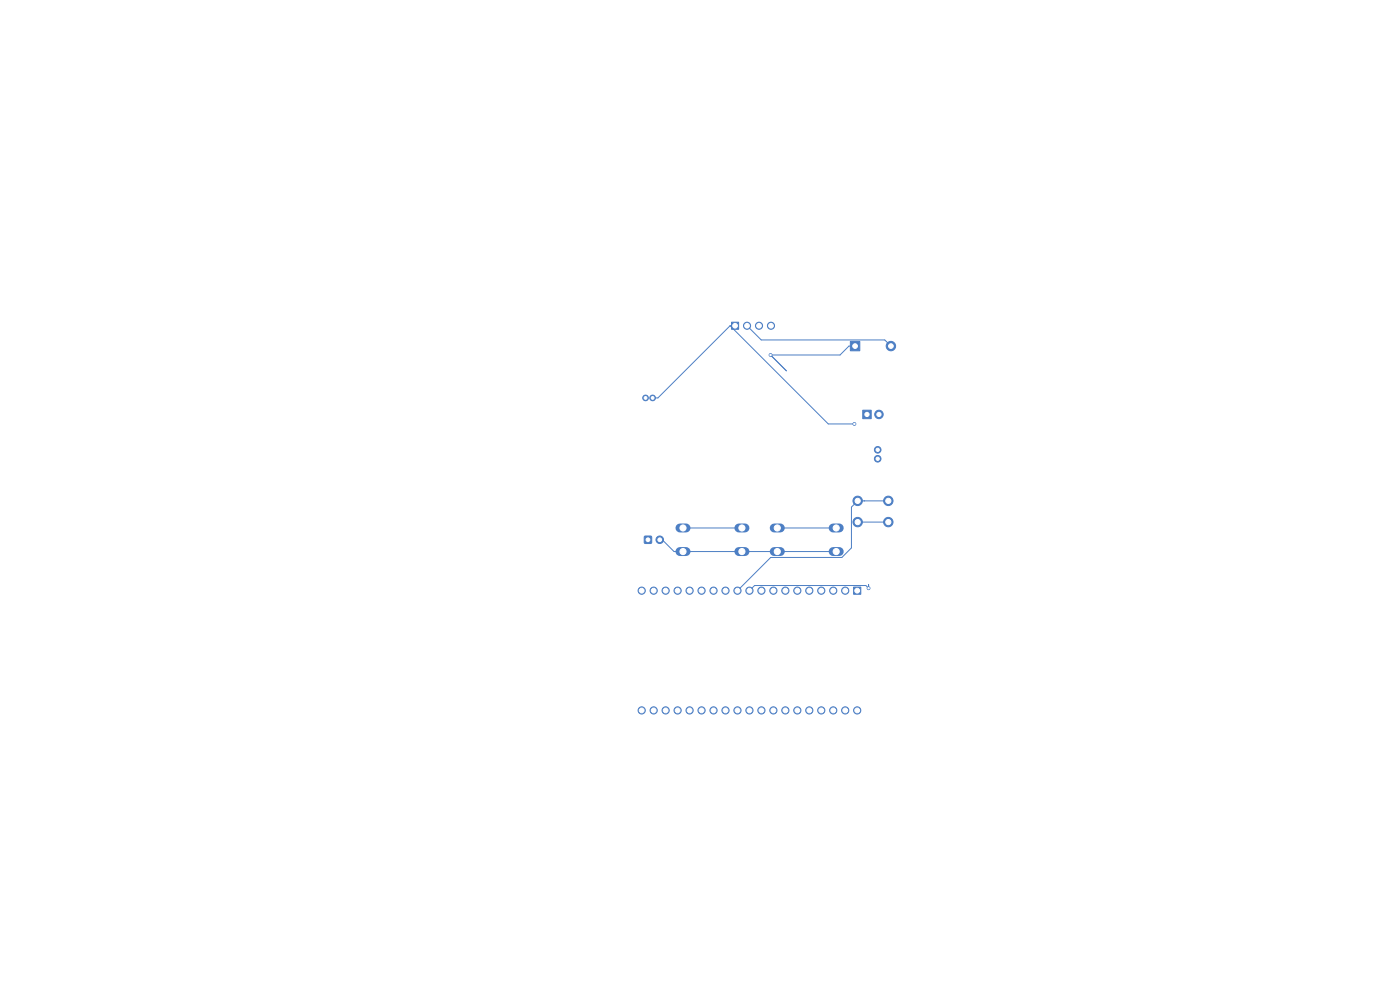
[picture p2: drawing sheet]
<svg xmlns="http://www.w3.org/2000/svg" width="297mm" height="210mm" viewBox="0 0 297 210" stroke-linecap="round" stroke-linejoin="round" font-family="sans-serif">
<path d="M144.2 112h1.3M144.2 117h1.3M156.7 112h1.3M156.7 117h1.3M164.2 112h1.3M164.2 117h1.3M176.7 112h1.3M176.7 117h1.3" fill="none" stroke="#4d7fc4" stroke-width="1.9"/>
<g fill="#4d7fc4" stroke="#4d7fc4" stroke-width=".21">
<path d="M183 87h1.8v1.8h-1.8z"/>
<path d="M181.1 124.5h1.5v1.6h-1.5z"/>
<path d="M155.2 68.3h1.5v1.6h-1.5z"/>
<path d="M180.4 72.4h2v2h-2z"/>
<path d="M136.7 113.8h1.5v1.4h-1.5z"/>
<circle cx="186.5" cy="87.9" r=".9"/>
<circle cx="179.3" cy="125.3" r=".77"/>
<circle cx="176.8" cy="125.3" r=".77"/>
<circle cx="174.2" cy="125.3" r=".77"/>
<circle cx="171.7" cy="125.3" r=".77"/>
<circle cx="169.1" cy="125.3" r=".77"/>
<circle cx="166.6" cy="125.3" r=".77"/>
<circle cx="164.1" cy="125.3" r=".76"/>
<circle cx="161.5" cy="125.3" r=".76"/>
<circle cx="159" cy="125.3" r=".76"/>
<circle cx="156.4" cy="125.3" r=".76"/>
<circle cx="153.9" cy="125.3" r=".76"/>
<circle cx="151.4" cy="125.3" r=".76"/>
<circle cx="148.8" cy="125.3" r=".76"/>
<circle cx="146.3" cy="125.3" r=".76"/>
<circle cx="143.7" cy="125.3" r=".76"/>
<circle cx="141.2" cy="125.3" r=".76"/>
<circle cx="138.7" cy="125.3" r=".76"/>
<circle cx="136.1" cy="125.3" r=".76"/>
<circle cx="136.1" cy="150.7" r=".76"/>
<circle cx="138.7" cy="150.7" r=".76"/>
<circle cx="141.2" cy="150.7" r=".76"/>
<circle cx="143.7" cy="150.7" r=".76"/>
<circle cx="146.3" cy="150.7" r=".76"/>
<circle cx="148.8" cy="150.7" r=".76"/>
<circle cx="151.4" cy="150.7" r=".76"/>
<circle cx="153.9" cy="150.7" r=".76"/>
<circle cx="156.4" cy="150.7" r=".76"/>
<circle cx="159" cy="150.7" r=".76"/>
<circle cx="161.5" cy="150.7" r=".76"/>
<circle cx="164.1" cy="150.7" r=".76"/>
<circle cx="166.6" cy="150.7" r=".77"/>
<circle cx="169.1" cy="150.7" r=".77"/>
<circle cx="171.7" cy="150.7" r=".77"/>
<circle cx="174.2" cy="150.7" r=".77"/>
<circle cx="176.8" cy="150.7" r=".77"/>
<circle cx="179.3" cy="150.7" r=".77"/>
<circle cx="181.8" cy="150.7" r=".77"/>
<circle cx="158.5" cy="69.1" r=".75"/>
<circle cx="161" cy="69.1" r=".75"/>
<circle cx="163.6" cy="69.1" r=".75"/>
<circle cx="136.9" cy="84.4" r=".6"/>
<circle cx="138.5" cy="84.4" r=".6"/>
<circle cx="186.2" cy="97.3" r=".7"/>
<circle cx="186.2" cy="95.4" r=".7"/>
<circle cx="189" cy="73.4" r="1"/>
<circle cx="182" cy="106.2" r="1"/>
<circle cx="188.4" cy="106.2" r="1"/>
<circle cx="182" cy="110.7" r="1"/>
<circle cx="188.4" cy="110.7" r="1"/>
<circle cx="140" cy="114.5" r=".8"/>
<circle cx="181.3" cy="89.9" r=".3"/>
<circle cx="184.3" cy="124.8" r=".3"/>
<circle cx="163.5" cy="75.3" r=".3"/>
</g>
<path d="M154.9 69.1h1M154.9 69.1l-15.3 15.3h-1.1M154.9 69.1l20.8 20.8h5.6M158.5 69.1l3 3h26.2l1.3 1.3M181.4 73.4h-1.3l-1.9 1.9h-14.7l3.3 3.4M140 114.5h.5l2.5 2.5h34.4M144.9 112h12.5M164.9 112h12.5M181.9 110.8h6.5M188.4 106.3h-6.5l-1.3 1.3v8.6l-2 2.1h-15.1l-7.1 7M184.3 124v.8l-.6-.6h-23.6l-1.1 1.1" fill="none" stroke="#4d7fc4" stroke-width=".21"/>
<g fill="#fff" stroke="#fff" stroke-width=".21">
<circle cx="181.3" cy="89.9" r=".15"/>
<circle cx="184.3" cy="124.8" r=".15"/>
<circle cx="163.5" cy="75.3" r=".15"/>
<circle cx="144.9" cy="112" r=".65"/>
<circle cx="157.4" cy="112" r=".65"/>
<circle cx="144.9" cy="117" r=".65"/>
<circle cx="157.4" cy="117" r=".65"/>
<circle cx="183.9" cy="87.9" r=".45"/>
<circle cx="186.5" cy="87.9" r=".45"/>
<circle cx="181.9" cy="125.3" r=".51"/>
<circle cx="179.3" cy="125.3" r=".51"/>
<circle cx="176.8" cy="125.3" r=".51"/>
<circle cx="174.2" cy="125.3" r=".51"/>
<circle cx="171.7" cy="125.3" r=".51"/>
<circle cx="169.2" cy="125.3" r=".51"/>
<circle cx="166.6" cy="125.3" r=".51"/>
<circle cx="164.1" cy="125.3" r=".51"/>
<circle cx="161.5" cy="125.3" r=".51"/>
<circle cx="159" cy="125.3" r=".51"/>
<circle cx="156.5" cy="125.3" r=".51"/>
<circle cx="153.9" cy="125.3" r=".51"/>
<circle cx="151.4" cy="125.3" r=".51"/>
<circle cx="148.8" cy="125.3" r=".51"/>
<circle cx="146.3" cy="125.3" r=".51"/>
<circle cx="143.8" cy="125.3" r=".51"/>
<circle cx="141.2" cy="125.3" r=".51"/>
<circle cx="138.7" cy="125.3" r=".51"/>
<circle cx="136.1" cy="125.3" r=".51"/>
<circle cx="136.1" cy="150.7" r=".51"/>
<circle cx="138.7" cy="150.7" r=".51"/>
<circle cx="141.2" cy="150.7" r=".51"/>
<circle cx="143.8" cy="150.7" r=".51"/>
<circle cx="146.3" cy="150.7" r=".51"/>
<circle cx="148.8" cy="150.7" r=".51"/>
<circle cx="151.4" cy="150.7" r=".51"/>
<circle cx="153.9" cy="150.7" r=".51"/>
<circle cx="156.5" cy="150.7" r=".51"/>
<circle cx="159" cy="150.7" r=".51"/>
<circle cx="161.5" cy="150.7" r=".51"/>
<circle cx="164.1" cy="150.7" r=".51"/>
<circle cx="166.6" cy="150.7" r=".51"/>
<circle cx="169.2" cy="150.7" r=".51"/>
<circle cx="171.7" cy="150.7" r=".51"/>
<circle cx="174.2" cy="150.7" r=".51"/>
<circle cx="176.8" cy="150.7" r=".51"/>
<circle cx="179.3" cy="150.7" r=".51"/>
<circle cx="181.9" cy="150.7" r=".51"/>
<circle cx="144" cy="69.8" r="1.5"/>
<circle cx="144" cy="99.5" r="1.5"/>
<circle cx="175.5" cy="69.8" r="1.5"/>
<circle cx="175.5" cy="99.5" r="1.5"/>
<circle cx="155.9" cy="69.1" r=".5"/>
<circle cx="158.5" cy="69.1" r=".5"/>
<circle cx="161" cy="69.1" r=".5"/>
<circle cx="163.6" cy="69.1" r=".5"/>
<circle cx="136.9" cy="84.4" r=".3"/>
<circle cx="138.5" cy="84.4" r=".3"/>
<circle cx="186.2" cy="97.3" r=".35"/>
<circle cx="186.2" cy="95.4" r=".35"/>
<circle cx="181.4" cy="73.4" r=".5"/>
<circle cx="189" cy="73.4" r=".5"/>
<circle cx="181.9" cy="106.2" r=".55"/>
<circle cx="188.4" cy="106.2" r=".55"/>
<circle cx="181.9" cy="110.7" r=".55"/>
<circle cx="188.5" cy="110.7" r=".55"/>
<circle cx="164.9" cy="112" r=".65"/>
<circle cx="177.4" cy="112" r=".65"/>
<circle cx="164.9" cy="117" r=".65"/>
<circle cx="177.4" cy="117" r=".65"/>
<circle cx="137.5" cy="114.5" r=".4"/>
<circle cx="140" cy="114.5" r=".4"/>
</g>
</svg>
